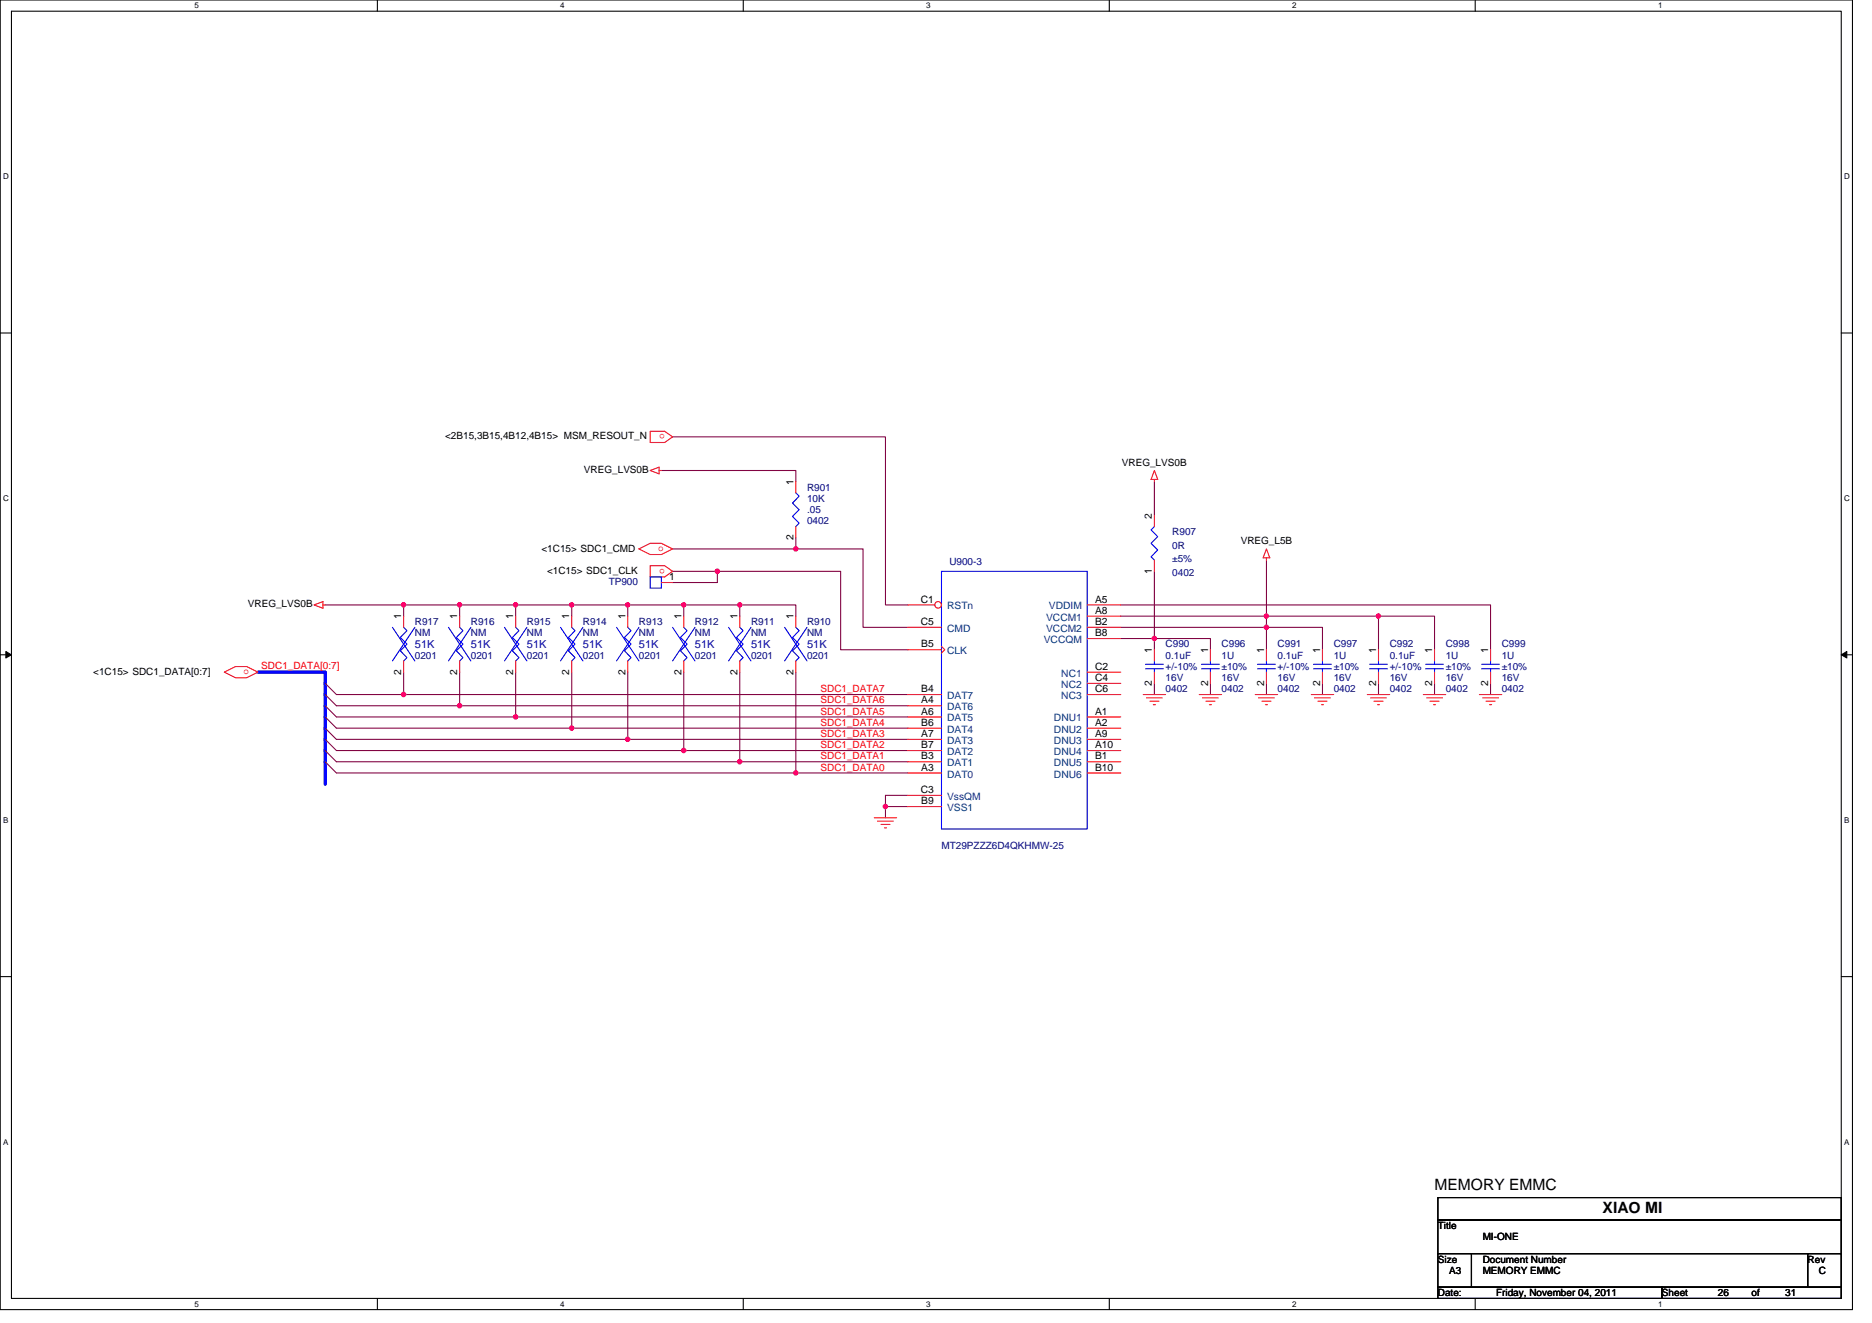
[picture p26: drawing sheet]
<svg xmlns="http://www.w3.org/2000/svg" width="297mm" height="210mm" viewBox="0 0 297 210" stroke-linecap="round" stroke-linejoin="round" font-family="sans-serif">
<defs><g id="words">
<g font-size="2.5">
<text x="227.6" y="188.9">MEMORY EMMC</text>
<text x="254.3" y="192.5">XIAO MI</text>
</g>
<g font-size="1.8" fill="#0000a0">
<text x="65.8" y="102.9">51K</text>
<text x="74.7" y="102.9">51K</text>
<text x="83.6" y="102.9">51K</text>
<text x="92.5" y="102.9">51K</text>
<text x="101.4" y="102.9">51K</text>
<text x="110.3" y="102.9">51K</text>
<text x="119.2" y="102.9">51K</text>
<text x="128.1" y="102.9">51K</text>
</g>
<g font-size="1.6">
<text x="70.6" y="69.7">&lt;2B15,3B15,4B12,4B15&gt; MSM_RESOUT_N</text>
<text x="92.7" y="75">VREG_LVS0B</text>
<text x="125.9" y="77" transform="rotate(-90 125.9 77)">1</text>
<text x="178" y="74">VREG_LVS0B</text>
<text x="182.8" y="82.3" transform="rotate(-90 182.8 82.3)">2</text>
<text x="85.9" y="87.7">&lt;1C15&gt; SDC1_CMD</text>
<text x="125.9" y="85.7" transform="rotate(-90 125.9 85.7)">2</text>
<text x="196.9" y="86.4">VREG_L5B</text>
<text x="86.8" y="91">&lt;1C15&gt; SDC1_CLK</text>
<text x="106.2" y="92.1">1</text>
<text x="146.1" y="95.6">C1</text>
<text x="173.8" y="95.6">A5</text>
<text x="182.8" y="91.1" transform="rotate(-90 182.8 91.1)">1</text>
<text x="39.3" y="96.4">VREG_LVS0B</text>
<text x="63.7" y="98.3" transform="rotate(-90 63.7 98.3)">1</text>
<text x="72.6" y="98.3" transform="rotate(-90 72.6 98.3)">1</text>
<text x="81.4" y="98.3" transform="rotate(-90 81.4 98.3)">1</text>
<text x="90.3" y="98.3" transform="rotate(-90 90.3 98.3)">1</text>
<text x="99.2" y="98.3" transform="rotate(-90 99.2 98.3)">1</text>
<text x="108.1" y="98.3" transform="rotate(-90 108.1 98.3)">1</text>
<text x="117" y="98.3" transform="rotate(-90 117 98.3)">1</text>
<text x="125.9" y="98.3" transform="rotate(-90 125.9 98.3)">1</text>
<text x="146.1" y="99.2">C5</text>
<text x="173.8" y="101">B8</text>
<text x="173.8" y="97.4">A8</text>
<text x="173.8" y="99.2">B2</text>
<text x="14.8" y="107.2">&lt;1C15&gt; SDC1_DATA[0:7]</text>
<text x="63.7" y="107.1" transform="rotate(-90 63.7 107.1)">2</text>
<text x="72.6" y="107.1" transform="rotate(-90 72.6 107.1)">2</text>
<text x="81.4" y="107.1" transform="rotate(-90 81.4 107.1)">2</text>
<text x="90.3" y="107.1" transform="rotate(-90 90.3 107.1)">2</text>
<text x="99.2" y="107.1" transform="rotate(-90 99.2 107.1)">2</text>
<text x="108.1" y="107.1" transform="rotate(-90 108.1 107.1)">2</text>
<text x="117" y="107.1" transform="rotate(-90 117 107.1)">2</text>
<text x="125.9" y="107.1" transform="rotate(-90 125.9 107.1)">2</text>
<text x="146.2" y="102.7">B5</text>
<text x="173.8" y="106.3">C2</text>
<text x="182.8" y="103.7" transform="rotate(-90 182.8 103.7)">1</text>
<text x="191.7" y="103.7" transform="rotate(-90 191.7 103.7)">1</text>
<text x="200.6" y="103.7" transform="rotate(-90 200.6 103.7)">1</text>
<text x="209.5" y="103.7" transform="rotate(-90 209.5 103.7)">1</text>
<text x="218.4" y="103.7" transform="rotate(-90 218.4 103.7)">1</text>
<text x="227.2" y="103.7" transform="rotate(-90 227.2 103.7)">1</text>
<text x="236.1" y="103.7" transform="rotate(-90 236.1 103.7)">1</text>
<text x="146.2" y="113.4">A6</text>
<text x="146.2" y="111.6">A4</text>
<text x="146.2" y="109.9">B4</text>
<text x="173.8" y="108.1">C4</text>
<text x="173.8" y="109.9">C6</text>
<text x="173.8" y="113.4">A1</text>
<text x="182.8" y="108.8" transform="rotate(-90 182.8 108.8)">2</text>
<text x="191.7" y="108.8" transform="rotate(-90 191.7 108.8)">2</text>
<text x="200.6" y="108.8" transform="rotate(-90 200.6 108.8)">2</text>
<text x="209.5" y="108.8" transform="rotate(-90 209.5 108.8)">2</text>
<text x="218.4" y="108.8" transform="rotate(-90 218.4 108.8)">2</text>
<text x="227.2" y="108.8" transform="rotate(-90 227.2 108.8)">2</text>
<text x="236.1" y="108.8" transform="rotate(-90 236.1 108.8)">2</text>
<text x="146.2" y="118.7">B7</text>
<text x="146.2" y="117">A7</text>
<text x="146.2" y="115.2">B6</text>
<text x="173.8" y="115.2">A2</text>
<text x="173.8" y="117">A9</text>
<text x="173.8" y="118.7">A10</text>
<text x="146.1" y="125.9">C3</text>
<text x="146.2" y="122.3">A3</text>
<text x="146.2" y="120.5">B3</text>
<text x="173.8" y="120.5">B1</text>
<text x="173.8" y="122.3">B10</text>
<text x="146.2" y="127.6">B9</text>
<text x="228.2" y="195.1">Title</text>
<text x="235.3" y="196.8">MI-ONE</text>
<text x="228.2" y="200.4">Size</text>
<text x="229.9" y="202.2">A3</text>
<text x="235.3" y="200.4">Document Number</text>
<text x="235.3" y="202.2">MEMORY EMMC</text>
<text x="286.8" y="200.4">Rev</text>
<text x="288.6" y="202.2">C</text>
<text x="228.2" y="205.7">Date:</text>
<text x="237.4" y="205.7">Friday, November 04, 2011</text>
<text x="263.7" y="205.7">Sheet</text>
<text x="272.6" y="205.7">26</text>
<text x="277.9" y="205.7">of</text>
<text x="283.3" y="205.7">31</text>
</g>
<g font-size="1.6" fill="#f00">
<text x="105.5" y="68.9" transform="rotate(180 105.5 68.9)">o</text>
<text x="104.4" y="87.5">o</text>
<text x="105.5" y="90.3" transform="rotate(180 105.5 90.3)">o</text>
<text x="38.6" y="107">o</text>
<text x="41.5" y="106.2">SDC1_DATA[0:7]</text>
<text x="130.2" y="113.4">SDC1_DATA5</text>
<text x="130.2" y="111.7">SDC1_DATA6</text>
<text x="130.2" y="109.9">SDC1_DATA7</text>
<text x="130.2" y="118.8">SDC1_DATA2</text>
<text x="130.2" y="117">SDC1_DATA3</text>
<text x="130.2" y="115.2">SDC1_DATA4</text>
<text x="130.2" y="122.3">SDC1_DATA0</text>
<text x="130.2" y="120.5">SDC1_DATA1</text>
</g>
<g font-size="1.6" fill="#000080">
<text x="128.1" y="77.9">R901</text>
<text x="128.1" y="79.7">10K</text>
<text x="128.1" y="81.4">.05</text>
<text x="128.1" y="83.2">0402</text>
<text x="150.6" y="89.6">U900-3</text>
<text x="186" y="85">R907</text>
<text x="186" y="87.1">0R</text>
<text x="186" y="89.3">±5%</text>
<text x="96.6" y="92.8">TP900</text>
<text x="186" y="91.4">0402</text>
<text x="65.8" y="99.2">R917</text>
<text x="65.8" y="101">NM</text>
<text x="74.7" y="99.2">R916</text>
<text x="74.7" y="101">NM</text>
<text x="83.6" y="99.2">R915</text>
<text x="83.6" y="101">NM</text>
<text x="92.5" y="99.2">R914</text>
<text x="92.5" y="101">NM</text>
<text x="101.4" y="99.2">R913</text>
<text x="101.4" y="101">NM</text>
<text x="110.3" y="99.2">R912</text>
<text x="110.3" y="101">NM</text>
<text x="119.2" y="99.2">R911</text>
<text x="119.2" y="101">NM</text>
<text x="128.1" y="99.2">R910</text>
<text x="128.1" y="101">NM</text>
<text x="65.8" y="104.5">0201</text>
<text x="74.7" y="104.5">0201</text>
<text x="83.6" y="104.5">0201</text>
<text x="92.5" y="104.5">0201</text>
<text x="101.4" y="104.5">0201</text>
<text x="110.3" y="104.5">0201</text>
<text x="119.2" y="104.5">0201</text>
<text x="128.1" y="104.5">0201</text>
<text x="185" y="102.8">C990</text>
<text x="185" y="104.5">0.1uF</text>
<text x="185" y="106.3">+/-10%</text>
<text x="193.8" y="102.8">C996</text>
<text x="193.8" y="104.5">1U</text>
<text x="193.8" y="106.3">±10%</text>
<text x="202.7" y="102.8">C991</text>
<text x="202.7" y="104.5">0.1uF</text>
<text x="202.7" y="106.3">+/-10%</text>
<text x="211.6" y="102.8">C997</text>
<text x="211.6" y="104.5">1U</text>
<text x="211.6" y="106.3">±10%</text>
<text x="220.5" y="102.8">C992</text>
<text x="220.5" y="104.5">0.1uF</text>
<text x="220.5" y="106.3">+/-10%</text>
<text x="229.4" y="102.8">C998</text>
<text x="229.4" y="104.5">1U</text>
<text x="229.4" y="106.3">±10%</text>
<text x="238.3" y="102.8">C999</text>
<text x="238.3" y="104.5">1U</text>
<text x="238.3" y="106.3">±10%</text>
<text x="185" y="109.9">0402</text>
<text x="185" y="108.1">16V</text>
<text x="193.8" y="108.1">16V</text>
<text x="193.8" y="109.9">0402</text>
<text x="202.7" y="109.9">0402</text>
<text x="202.7" y="108.1">16V</text>
<text x="211.6" y="108.1">16V</text>
<text x="211.6" y="109.9">0402</text>
<text x="220.5" y="109.9">0402</text>
<text x="220.5" y="108.1">16V</text>
<text x="229.4" y="108.1">16V</text>
<text x="229.4" y="109.9">0402</text>
<text x="238.3" y="108.1">16V</text>
<text x="238.3" y="109.9">0402</text>
<text x="149.4" y="134.8">MT29PZZZ6D4QKHMW-25</text>
</g>
<g font-size="1.6" fill="#004080">
<text x="150.3" y="100.3">CMD</text>
<text x="150.3" y="96.7">RSTn</text>
<text x="166" y="98.5">VCCM1</text>
<text x="166" y="100.3">VCCM2</text>
<text x="166.4" y="96.7">VDDIM</text>
<text x="150.3" y="103.8">CLK</text>
<text x="165.6" y="102.1">VCCQM</text>
<text x="168.4" y="107.4">NC1</text>
<text x="150.3" y="112.7">DAT6</text>
<text x="150.3" y="111">DAT7</text>
<text x="168.4" y="109.2">NC2</text>
<text x="168.4" y="111">NC3</text>
<text x="150.3" y="119.8">DAT2</text>
<text x="150.3" y="118.1">DAT3</text>
<text x="150.3" y="116.3">DAT4</text>
<text x="150.3" y="114.5">DAT5</text>
<text x="167.2" y="114.5">DNU1</text>
<text x="167.2" y="116.3">DNU2</text>
<text x="167.2" y="118.1">DNU3</text>
<text x="167.2" y="119.8">DNU4</text>
<text x="150.3" y="123.4">DAT0</text>
<text x="150.3" y="121.6">DAT1</text>
<text x="167.2" y="121.6">DNU5</text>
<text x="167.2" y="123.4">DNU6</text>
<text x="150.3" y="127">VssQM</text>
<text x="150.3" y="128.7">VSS1</text>
</g>
<g font-size="1.3">
<text x="30.8" y="1.3">5</text>
<text x="88.9" y="1.3">4</text>
<text x="147" y="1.3">3</text>
<text x="205" y="1.3">2</text>
<text x="263.1" y="1.3">1</text>
<text x=".5" y="28.4">D</text>
<text x="292.6" y="28.4">D</text>
<text x=".5" y="79.5">C</text>
<text x="292.6" y="79.5">C</text>
<text x=".5" y="130.6">B</text>
<text x="292.6" y="130.6">B</text>
<text x=".5" y="181.7">A</text>
<text x="292.6" y="181.7">A</text>
<text x="30.8" y="207.4">5</text>
<text x="88.9" y="207.4">4</text>
<text x="147" y="207.4">3</text>
<text x="205" y="207.4">2</text>
<text x="263.1" y="207.4">1</text>
</g>
</g></defs>
<path d="M0 0h293.9v207.9h-293.9zM1.8 1.8h290.4v204.3h-290.4z" fill="none" stroke="#000" stroke-width=".17"/>
<g fill="#fff">
<path d="M30.8 .2h.7v1.4h-.7z"/>
<path d="M30.8 206.3h.7v1.4h-.7z"/>
</g>
<path d="M59.9 0v1.8M59.9 206.1v1.8" fill="none" stroke="#000" stroke-width=".17"/>
<g fill="#fff">
<path d="M88.9 .2h.7v1.4h-.7z"/>
<path d="M88.9 206.3h.7v1.4h-.7z"/>
</g>
<path d="M117.9 0v1.8M117.9 206.1v1.8" fill="none" stroke="#000" stroke-width=".17"/>
<g fill="#fff">
<path d="M147 .2h.7v1.4h-.7z"/>
<path d="M147 206.3h.7v1.4h-.7z"/>
</g>
<path d="M176 0v1.8M176 206.1v1.8" fill="none" stroke="#000" stroke-width=".17"/>
<g fill="#fff">
<path d="M205 .2h.7v1.4h-.7z"/>
<path d="M205 206.3h.7v1.4h-.7z"/>
</g>
<path d="M234.1 0v1.8M234.1 206.1v1.8" fill="none" stroke="#000" stroke-width=".17"/>
<g fill="#fff">
<path d="M263.1 .2h.7v1.4h-.7z"/>
<path d="M263.1 206.3h.7v1.4h-.7z"/>
<path d="M.5 27.3h.9v1.4h-.9z"/>
<path d="M292.6 27.3h.9v1.4h-.9z"/>
<path d="M.5 78.4h.9v1.4h-.9z"/>
<path d="M292.6 78.4h.9v1.4h-.9z"/>
</g>
<path d="M0 52.9h1.8M292.2 52.9h1.7" fill="none" stroke="#000" stroke-width=".17"/>
<g fill="#fff">
<path d="M.5 129.5h.8v1.4h-.8z"/>
<path d="M292.6 129.5h.9v1.4h-.9z"/>
</g>
<path d="M0 103.9h1.8M292.2 103.9h1.7" fill="none" stroke="#000" stroke-width=".17"/>
<path d="M.9 103.4l.9 .5-.9 .5zM292.2 103.9l.8-.5v1z" fill="#000" stroke="#000" stroke-width=".16"/>
<g fill="#fff">
<path d="M.5 180.5h.8v1.4h-.8z"/>
<path d="M292.6 180.5h.9v1.4h-.9z"/>
</g>
<path d="M0 155h1.8M292.2 155h1.7M228.2 190.1h64v3.5h-64zM228.2 193.6h64v5.4h-64zM228.2 199h5.3v5.3h-5.3zM233.5 199h53.3v5.3h-53.3zM286.8 199h5.4v5.3h-5.4zM228.2 204.3h35.5v1.8h-35.5zM263.7 204.3h28.5v1.8h-28.5z" fill="none" stroke="#000" stroke-width=".17"/>
<g fill="none" stroke="#800040" stroke-width=".17">
<path d="M104.9 74.7h21.4v1.8M106.7 69.3h33.8v26.7h3.6M183.2 76.5v5.3M51.6 96h12.4v1.8M64 96h8.9v1.8M72.9 96h8.9v1.8M81.8 96h8.9v1.8M90.7 96h8.9v1.8M99.6 96h8.9v1.8M106.7 87.1h19.6M106.7 90.7h7.1v1.8h-7.1M108.5 96h8.9v1.8"/>
<path d="M113.8 90.7h19.6v12.4h10.7M117.4 96h8.9v1.8M126.3 85.3v1.8M126.3 87.1h10.6v12.5h7.2M177.8 99.6h23.2v3.5M177.8 96h58.7v7.1M177.8 97.8h23.2M183.2 90.7v10.6h8.9v1.8M201 97.8h17.7v5.3M201 97.8v1.8h8.8v3.5M201 88.9v8.9M218.7 97.8h8.9v5.3"/>
<path d="M51.6 119.1l1.8 1.8h64M51.6 117.3l1.8 1.8h55.1M51.6 115.6l1.8 1.7h46.2M51.6 113.8l1.8 1.8h37.3M51.6 112l1.8 1.8h28.4M51.6 110.2l1.8 1.8h19.5M51.6 108.5l1.8 1.7h10.6M64 106.7v3.5M64 110.2h80.1M72.9 106.7v5.3M72.9 112h71.2M81.8 106.7v7.1"/>
<path d="M81.8 113.8h62.3M90.7 106.7v8.9M90.7 115.6h53.4M99.6 106.7v10.6M99.6 117.3h44.5M108.5 106.7v12.4M108.5 119.1h35.6M117.4 106.7v14.2M126.3 106.7v16M177.8 101.3h5.4v1.8M183.2 108.5v1.7M192.1 108.5v1.7"/>
<path d="M201 108.5v1.7M209.8 108.5v1.7M218.7 108.5v1.7M227.6 108.5v1.7M236.5 108.5v1.7M51.6 120.9l1.8 1.8h72.9M117.4 120.9h26.7M126.3 122.7h17.8M140.5 128h3.6M140.5 128v1.8M144.1 126.2h-3.6v1.8"/>
</g>
<g fill="#f0f" stroke="#f0f" stroke-width=".17">
<circle cx="126.3" cy="87.1" r=".35"/>
<circle cx="113.8" cy="90.7" r=".35"/>
<circle cx="126.3" cy="122.7" r=".35"/>
<circle cx="117.4" cy="120.9" r=".35"/>
<circle cx="108.5" cy="119.1" r=".35"/>
<circle cx="99.6" cy="117.3" r=".35"/>
<circle cx="90.7" cy="115.6" r=".35"/>
<circle cx="81.8" cy="113.8" r=".35"/>
<circle cx="72.9" cy="112" r=".35"/>
<circle cx="64" cy="110.2" r=".35"/>
<circle cx="117.4" cy="96" r=".35"/>
<circle cx="64" cy="96" r=".35"/>
<circle cx="72.9" cy="96" r=".35"/>
<circle cx="81.8" cy="96" r=".35"/>
<circle cx="90.7" cy="96" r=".35"/>
<circle cx="99.6" cy="96" r=".35"/>
<circle cx="108.5" cy="96" r=".35"/>
<circle cx="183.2" cy="101.3" r=".35"/>
<circle cx="200.9" cy="99.6" r=".35"/>
<circle cx="200.9" cy="97.8" r=".35"/>
<circle cx="218.7" cy="97.8" r=".35"/>
<circle cx="140.5" cy="128" r=".35"/>
</g>
<path d="M40.9 106.7h10.7v17.8" fill="none" stroke="#00f" stroke-width=".53"/>
<g fill="none" stroke="#f00" stroke-width=".17">
<path d="M103.2 68.5h2.3l1.2 .8-1.2 .9h-2.3zM103.2 74.7l1.4-.6v1.1zM104.6 74.7h.3M126.3 76.5v1.7M183.2 76.1v.4M183.2 74.7l.5 1.4h-1.1zM49.8 96l1.4-.5v1zM51.2 96h.4M72.9 97.8v1.8M90.7 97.8v1.8M101.4 87.1l1.8-.9h1.7l1.8 .9-1.8 .9h-1.7zM103.2 89.8h2.3l1.2 .9-1.2 .9h-2.3z"/>
<path d="M104.9 92.5h1.8M108.5 97.8v1.8M126.3 97.8v1.8M126.3 83.6v1.7M144.1 99.6h5.3M183.2 88.9v1.8M183.2 81.8v1.8M201 87.1l.5 1.4h-1.1zM201 88.5v.4M35.6 106.7l1.8-.9h1.8l1.7 .9-1.7 .9h-1.8zM72.9 104.9v1.8M90.7 104.9v1.8"/>
<path d="M108.5 104.9v1.8M126.3 104.9v1.8M144.1 103.1h5.3M149.4 102.6l.5 .5-.5 .6M181.4 110.2h3.6M181.9 110.8h2.5M182.5 111.3h1.4M183 111.8h.3M183.2 103.1v1.8M183.2 106.7v1.8M190.3 110.2h3.5M190.8 110.8h2.5"/>
<path d="M191.3 111.3h1.5M191.9 111.8h.3M192.1 103.1v1.8M192.1 106.7v1.8M199.2 110.2h3.5M199.7 110.8h2.5M200.2 111.3h1.5M200.8 111.8h.3M208.1 110.2h3.5M208.6 110.8h2.5M209.1 111.3h1.5M209.7 111.8h.3"/>
<path d="M217 110.2h3.5M217.5 110.8h2.5M218 111.3h1.5M218.6 111.8h.3M218.7 103.1v1.8M218.7 106.7v1.8M225.8 110.2h3.6M226.4 110.8h2.5M226.9 111.3h1.4M227.5 111.8h.3M227.6 103.1v1.8M227.6 106.7v1.8"/>
<path d="M234.7 110.2h3.6M235.3 110.8h2.5M235.8 111.3h1.4M236.3 111.8h.4M236.5 103.1v1.8M236.5 106.7v1.8M138.7 129.8h3.6M139.3 130.3h2.4M139.8 130.9h1.4M140.3 131.4h.4"/>
</g>
<g fill="none" stroke="#00f" stroke-width=".17">
<path d="M126.3 78.2l.5 .6-1.1 1 1.1 1.1-1.1 1.1 1.1 1-.5 .6M71.2 99.6l3.5 5.3M72.9 99.6l.6 .5-1.1 1.1 1.1 1-1.1 1.1 1.1 1.1-.6 .5M74.7 99.6l-3.5 5.3M88.9 99.6l3.6 5.3M90.7 99.6l.5 .5-1 1.1 1 1-1 1.1 1 1.1-.5 .5M92.5 99.6l-3.6 5.3M103.2 91.6h1.7v1.7h-1.7zM106.7 99.6l3.6 5.3M108.5 99.6l.5 .5-1 1.1 1 1-1 1.1 1 1.1-.5 .5M110.3 99.6l-3.6 5.3M124.5 99.6l3.6 5.3"/>
<path d="M126.3 99.6l.5 .5-1.1 1.1 1.1 1-1.1 1.1 1.1 1.1-.5 .5M128.1 99.6l-3.6 5.3M149.4 90.7h23.1v40.9h-23.1zM183.2 83.6l-.6 .5 1.1 1.1-1.1 1 1.1 1.1-1.1 1.1 .6 .5M181.8 105.4h2.8M181.8 106.2h2.8M183.2 104.9v.5M183.2 106.2v.5M190.6 105.4h2.9M190.6 106.2h2.9M192.1 104.9v.5M192.1 106.2v.5"/>
<path d="M217.3 105.4h2.9M217.3 106.2h2.9M218.7 104.9v.5M218.7 106.2v.5M226.2 105.4h2.8M226.2 106.2h2.8M227.6 104.9v.5M227.6 106.2v.5M235.1 105.4h2.8M235.1 106.2h2.8M236.5 104.9v.5M236.5 106.2v.5"/>
</g>
<circle cx="148.8" cy="96" r=".52" fill="#fff" stroke="#f00" stroke-width=".17"/>
<g fill="none" stroke="#f00" stroke-width=".17">
<path d="M64 97.8v1.8M81.8 97.8v1.8M99.6 97.8v1.8M117.4 97.8v1.8M144.1 96h4.2M172.5 96h5.3M172.5 97.8h5.3M172.5 99.6h5.3M64 104.9v1.8M81.8 104.9v1.8M99.6 104.9v1.8M117.4 104.9v1.8"/>
<path d="M144.1 119.1h5.3M144.1 117.3h5.3M144.1 115.6h5.3M144.1 113.8h5.3M144.1 112h5.3M144.1 110.2h5.3M172.5 101.3h5.3M172.5 106.7h5.3M172.5 108.5h5.3M172.5 110.2h5.3M172.5 113.8h5.3M172.5 115.6h5.3"/>
<path d="M172.5 117.3h5.3M172.5 119.1h5.3M201 103.1v1.8M201 106.7v1.8M209.8 103.1v1.8M209.8 106.7v1.8M144.1 122.7h5.3M144.1 120.9h5.3M144.1 126.2h5.3M144.1 128h5.3M172.5 120.9h5.3M172.5 122.7h5.3"/>
</g>
<g fill="none" stroke="#00f" stroke-width=".17">
<path d="M62.3 99.6l3.5 5.3M64 99.6l.6 .5-1.1 1.1 1.1 1-1.1 1.1 1.1 1.1-.6 .5M65.8 99.6l-3.5 5.3M80 99.6l3.6 5.3M81.8 99.6l.6 .5-1.1 1.1 1.1 1-1.1 1.1 1.1 1.1-.6 .5M83.6 99.6l-3.6 5.3M97.8 99.6l3.6 5.3M99.6 99.6l.5 .5-1 1.1 1 1-1 1.1 1 1.1-.5 .5M101.4 99.6l-3.6 5.3M115.6 99.6l3.6 5.3M117.4 99.6l.5 .5-1 1.1 1 1-1 1.1 1 1.1-.5 .5M119.2 99.6l-3.6 5.3"/>
<path d="M199.5 105.4h2.9M199.5 106.2h2.9M201 104.9v.5M201 106.2v.5M208.4 105.4h2.9M208.4 106.2h2.9M209.8 104.9v.5M209.8 106.2v.5"/>
</g>
<g fill="#f0f" stroke="#f0f" stroke-width=".17">
<circle cx="126.3" cy="87.1" r=".35"/>
<circle cx="113.8" cy="90.7" r=".35"/>
<circle cx="126.3" cy="122.7" r=".35"/>
<circle cx="117.4" cy="120.9" r=".35"/>
<circle cx="108.5" cy="119.1" r=".35"/>
<circle cx="99.6" cy="117.3" r=".35"/>
<circle cx="90.7" cy="115.6" r=".35"/>
<circle cx="81.8" cy="113.8" r=".35"/>
<circle cx="72.9" cy="112" r=".35"/>
<circle cx="64" cy="110.2" r=".35"/>
<circle cx="117.4" cy="96" r=".35"/>
<circle cx="64" cy="96" r=".35"/>
<circle cx="72.9" cy="96" r=".35"/>
<circle cx="81.8" cy="96" r=".35"/>
<circle cx="90.7" cy="96" r=".35"/>
<circle cx="99.6" cy="96" r=".35"/>
<circle cx="108.5" cy="96" r=".35"/>
<circle cx="183.2" cy="101.3" r=".35"/>
<circle cx="200.9" cy="99.6" r=".35"/>
<circle cx="200.9" cy="97.8" r=".35"/>
<circle cx="218.7" cy="97.8" r=".35"/>
<circle cx="140.5" cy="128" r=".35"/>
</g>
<use href="#words"/>
</svg>
